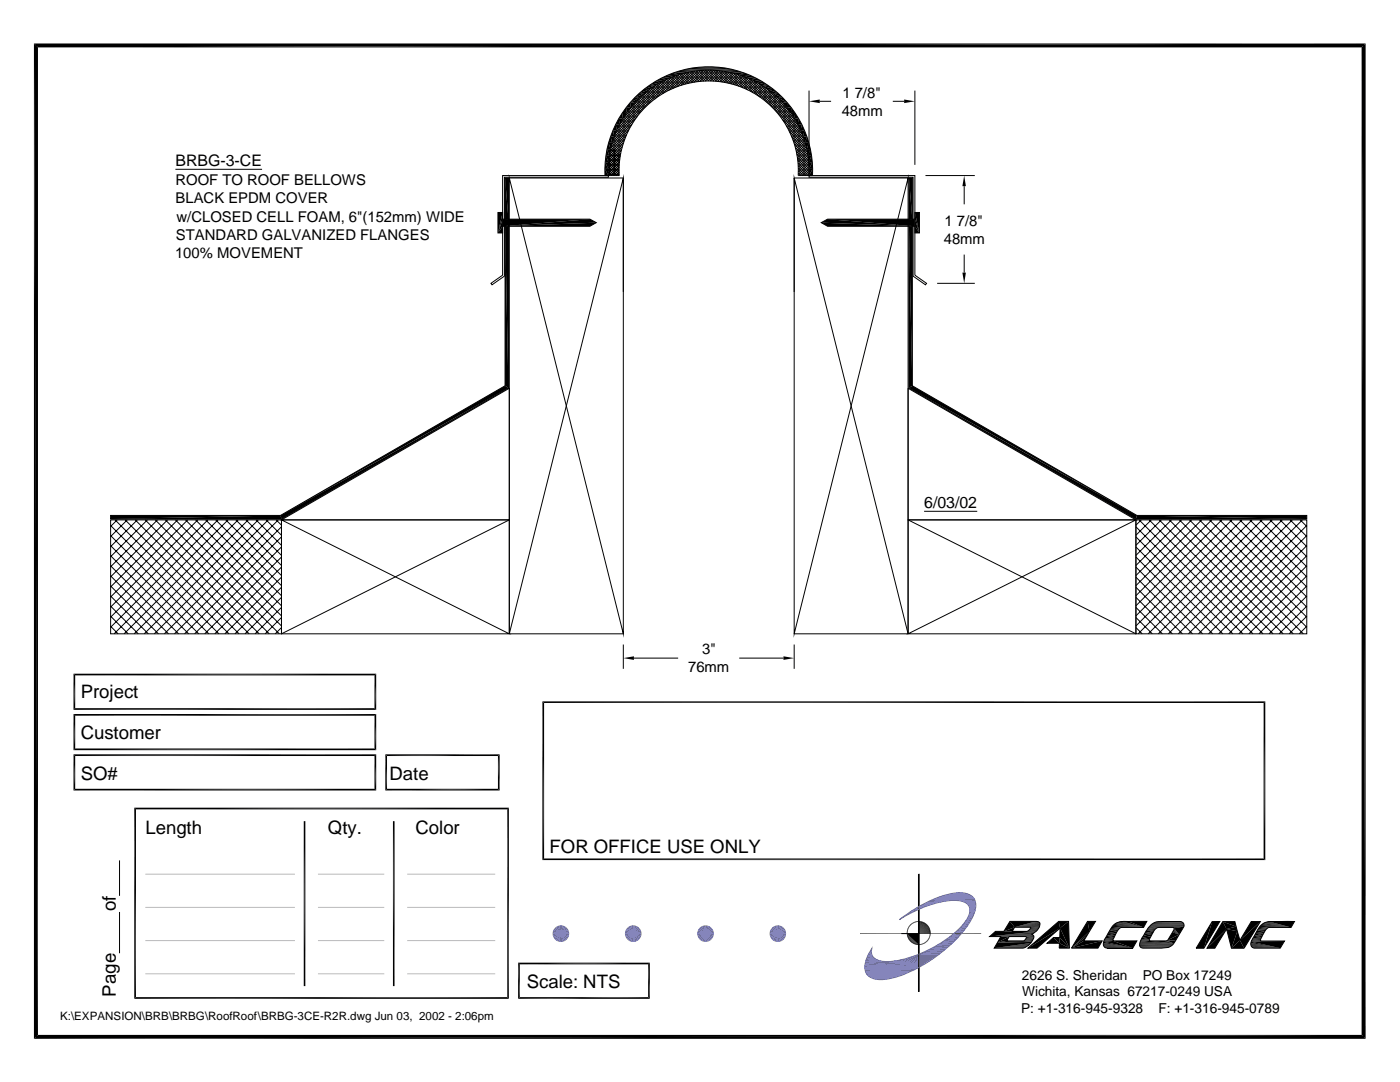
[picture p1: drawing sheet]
<svg xmlns="http://www.w3.org/2000/svg" width="279mm" height="216mm" viewBox="0 0 279 216" stroke-linecap="round" stroke-linejoin="round" font-family="sans-serif">
<defs><g id="words">
<g font-size="3.7">
<text x="16.1" y="139.3">Project</text>
<text x="16.1" y="147.4">Customer</text>
<text x="16.1" y="155.6">SO#</text>
<text x="77.7" y="155.6">Date</text>
<text x="29" y="166.3">Length</text>
<text x="65.4" y="166.3">Qty.</text>
<text x="82.9" y="166.3">Color</text>
<text x="109.7" y="170.2">FOR OFFICE USE ONLY</text>
<text x="23.1" y="181.9" transform="rotate(-90 23.1 181.9)">of</text>
<text x="105.1" y="197.2">Scale: NTS</text>
<text x="23.1" y="198.8" transform="rotate(-90 23.1 198.8)">Page</text>
</g>
<g font-size="3.2">
<text x="35" y="33.1">BRBG-3-CE</text>
<text x="184.4" y="101.3">6/03/02</text>
</g>
<g font-size="3">
<text x="168" y="23.1">48mm</text>
<text x="168.1" y="19.5">1 7/8&quot;</text>
<text x="35" y="36.9">ROOF TO ROOF BELLOWS</text>
<text x="35" y="40.6">BLACK EPDM COVER</text>
<text x="35.1" y="47.8">STANDARD GALVANIZED FLANGES</text>
<text x="35.2" y="44.2">w/CLOSED CELL FOAM, 6&quot;(152mm) WIDE</text>
<text x="188.5" y="45">1 7/8&quot;</text>
<text x="34.9" y="51.5">100% MOVEMENT</text>
<text x="188.4" y="48.6">48mm</text>
<text x="140.1" y="130.6">3&quot;</text>
<text x="137.3" y="134.1">76mm</text>
</g>
<g font-size="2.7">
<text x="203.9" y="195.5">2626 S. Sheridan</text>
<text x="228.1" y="195.5">PO Box 17249</text>
<text x="203.8" y="202.1">P: +1-316-945-9328</text>
<text x="204" y="198.8">Wichita, Kansas 67217-0249 USA</text>
<text x="231.2" y="202.1">F: +1-316-945-0789</text>
</g>
<text font-size="2.3" x="12" y="203.6">K:\EXPANSION\BRB\BRBG\RoofRoof\BRBG-3CE-R2R.dwg Jun 03, 2002 - 2:06pm</text>
</g></defs>
<g fill="none" stroke="#000" stroke-width=".2">
<path d="M126.7 19.5a20.7 20.7 0 0 1 23.1-4.5 20.7 20.7 0 0 1 12.4 20h-2.9a17.9 17.9 0 0 0-17.9-18.8 17.9 17.9 0 0 0-17.8 18.8h-2.9a20.8 20.8 0 0 1 6-15.5zM127.2 20l1.5 1.5M127.4 19.7l1.5 1.6M127.7 19.5l1.5 1.5M127.9 19.2l1.6 1.6M128.2 19l1.5 1.5M128.5 18.8l1.5 1.5M128.7 18.5l1.6 1.6M129 18.3l1.6 1.6M129.3 18.1l1.5 1.5M129.4 18l-4 4M129.6 17.9l1.5 1.5"/>
<path d="M129.9 17.7l1.5 1.5M130.2 17.5l1.5 1.5M130.5 17.3l1.5 1.5M130.8 17.1l1.6 1.5M131 17l-6.6 6.6M131.1 16.9l1.6 1.6M131.4 16.7l1.6 1.6M132.1 16.3l1.6 1.6M132.1 16.3l-8.4 8.4M132.4 16.2l1.6 1.6M132.7 16l1.6 1.6M133.1 15.8l1.6 1.7"/>
<path d="M133.1 15.8l-9.9 9.9M133.4 15.7l1.7 1.6M133.8 15.5l1.6 1.7M134 15.4l-11.2 11.2M134.1 15.4l1.7 1.7M134.5 15.2l1.7 1.7M134.8 15.1l-12.3 12.3 1.7 1.7M134.9 15.1l1.7 1.7M135.2 15l1.8 1.7M135.5 14.9l-4.9 4.9M135.6 14.2h3.8M135.6 14.1h5.2"/>
<path d="M135.6 14.9l1.8 1.7M136 14.8l1.8 1.7M136.2 14.7l-4 4M136.4 14.6l1.8 1.8M136.8 14.5l1.8 1.9M136.9 13.9h9.1M136.9 14.5l-3.6 3.6-1.6-1.6M137.2 14.5l1.9 1.8M137.5 14.4l-3.2 3.3M137.6 14.4l1.9 1.9M138 14.3l2 1.9M138.2 13.5h6.5"/>
<path d="M138.2 14.3l-3.1 3M138.5 14.2l2 2M138.7 14.2l-2.8 2.8M138.9 14.2l2 2M139.3 14.1l-2.7 2.7M139.4 14.1l2 2.1M139.5 13.4h3.9M139.8 14.1l2.1 2.1M139.9 14.1l-2.6 2.5M140.3 14l2.2 2.2M140.4 14l-2.5 2.5M140.8 14l2.2 2.2"/>
<path d="M140.9 14l-2.3 2.4M141.3 14l2.3 2.3M141.5 14l-2.4 2.3M141.8 14l2.3 2.4 1.9-1.9M141.9 14l-2.2 2.2M142.1 14.1h5.2M142.3 14l2.5 2.5M142.4 14l-2.1 2.2M142.8 14.1l2.6 2.5 1.8-1.8 4.5 4.6M142.9 14.1l-2.1 2.1M143.4 14.1l-2.1 2.1M143.4 14.1l2.6 2.7"/>
<path d="M143.4 14.2h3.9M143.8 14.1l-2 2.1M144 14.2l2.8 2.8M144.3 14.2l-2 2M144.5 14.2l3 3M144.7 14.3l-2 1.9M145.1 14.3l-1.9 1.9M145.1 14.4l3.2 3.1M145.5 14.4l-1.8 1.9M145.8 14.5l3.4 3.4M146.4 14.6l-1.9 1.8M146.4 14.6l3.9 3.9"/>
<path d="M146.7 14.7l-1.7 1.8M147 17l1.7-1.7 11.4 11.5M147.5 14.9l-1.7 1.8M147.9 15l12.5 12.7-1.7 1.7M147.9 15.1l-1.7 1.7M148.3 15.2l-1.7 1.7M149 15.5l-1.7 1.6M149.4 15.6l-1.7 1.7M149.5 15.7l10.3 10.3M149.7 15.8l-1.6 1.6M150.1 15.9l-1.7 1.7M150.4 16.1l-1.6 1.6"/>
<path d="M150.5 16.2l8.8 8.8M150.7 16.3l-1.6 1.6M151 16.4l-1.5 1.7M151.4 16.6l-1.6 1.6M151.6 16.7l7.1 7.2M151.7 16.8l-1.6 1.6M152 17l-1.6 1.6M152.3 17.2l-1.6 1.6M152.6 17.4l-1.6 1.6M152.9 17.6l-1.5 1.6M153 17.6l4.8 4.9M153.2 17.8l-1.5 1.6"/>
<path d="M153.5 18l-1.5 1.6M153.8 18.2l-1.6 1.6M154.1 18.5l-1.6 1.5M154.3 18.7l-1.5 1.5M154.6 18.9l-1.5 1.5M154.9 19.2l-1.5 1.5M155.1 19.4l-1.5 1.5M155.4 19.6l-1.5 1.6M155.6 19.9l-1.5 1.5M161.5 18.1v14.8M182.6 18.1v14.8M35 33.8h17.3"/>
<path d="M100.3 35h21.1v.4h-20.7v19.7l-2.5 1.7-.2-.3 2.3-1.6zM101.6 35.5h22.8v91l-22.8-91v91M121.4 34.8l.2 .2M121.4 34.3l.7 .7M121.4 33.8l1.2 1.2M121.4 33.3l1.7 1.7M121.4 35a20 20 0 0 1 20-21 20 20 0 0 1 20.1 21M121.4 32.8l2.2 2.2M121.5 32.4l2 2.1M121.5 31.9l2 2-1.1 1.1M121.6 31.5l1.9 1.9M121.6 31l2 2"/>
<path d="M121.7 30.6l1.9 1.9M121.9 29.7l1.8 1.9M121.9 29.3l1.9 1.9M122 28.9l1.8 1.8M122.2 28.5l1.7 1.8M122.4 27.8l1.7 1.7M122.7 27l1.7 1.7M122.8 26.7l1.7 1.6M122.9 26.3l1.7 1.7M123.1 26l1.6 1.6M123.3 25.6l1.6 1.6M123.4 25.3l1.6 1.6-3.2 3.3 1.9 1.8"/>
<path d="M123.5 33.4l-1.6 1.6M123.5 34.4l-.6 .6M123.6 34.9l-.2 .1M123.6 24.9l1.6 1.6M123.6 32.9l-2.2 2.1M123.6 32.3l-2.2 2.3M123.7 31.8l-2.3 2.3M123.8 24.6l1.5 1.6M123.8 31.2l-2.4 2.3M123.9 30.6l-2.5 2.4M123.9 24.3l1.6 1.6M124.1 24l1.6 1.5"/>
<path d="M124.2 29.2l-2.7 2.7M124.3 23.6l1.6 1.6M124.4 28.5l-2.8 2.9M124.5 23.3l1.6 1.6M124.7 27.7l-3.1 3.1M124.7 23l1.6 1.6M124.9 22.7l1.5 1.6M125.1 22.4l1.5 1.6M125.3 22.1l1.6 1.6M125.5 26l-3.6 3.5M125.5 21.8l1.6 1.6M125.8 21.6l1.5 1.5"/>
<path d="M126 21.3l1.5 1.5M126.1 24.8l-4 4.1M126.2 21l1.5 1.5M126.4 20.7l1.6 1.6M126.7 20.5l1.5 1.5M126.9 20.2l1.5 1.6M127.2 23.3l-4.9 4.9 1.7 1.7-2.5 2.6M155.9 20.2l-1.5 1.5M156.1 23.8l4.6 4.6M156.1 20.4l-1.5 1.5M156.4 20.7l-1.5 1.5M156.6 20.9l-1.5 1.6"/>
<path d="M156.8 21.2l-1.5 1.6M157.1 21.5l-1.6 1.5M157.3 21.8l-1.6 1.5M157.5 22.1l-1.5 1.5M157.5 26.2l3.5 3.5M157.7 22.4l-1.5 1.5M157.9 22.6l-1.5 1.6M158.1 22.9l-1.5 1.6M158.3 28l2.9 2.9M158.3 23.2l-1.5 1.6M158.5 23.6l-1.5 1.5 3.9 4M158.5 28.7l2.8 2.8"/>
<path d="M158.7 23.9l-1.6 1.5M158.7 29.4l2.7 2.7M158.9 24.2l-1.6 1.6M158.9 30.1l2.5 2.6-2.1 2.1M159 30.7l2.5 2.5-1.9 1.8M159.1 24.5l-1.6 1.6M159.1 31.3l2.4 2.4-1.4 1.3M159.3 24.8l-1.7 1.6M159.3 32.5l2.2 2.2M159.3 33l2 2M159.3 34.6l.5 .4M159.3 33.5l1.5 1.5"/>
<path d="M159.3 34.1l1 .9M159.4 25.2l-1.6 1.6M159.6 25.5l-1.7 1.6 3.2 3.3M159.7 25.8l-1.6 1.7M159.9 26.2l-1.7 1.7M160 26.6l-1.6 1.6M160.2 26.9l-1.7 1.7M160.3 27.3l-1.7 1.7M160.6 28l-1.8 1.8M160.7 28.4l-1.8 1.8M160.8 28.8l-1.8 1.8M160.9 29.2l-1.8 1.8"/>
<path d="M161 29.6l-1.8 1.9M161.1 30l-1.9 1.9 2.3 2.3M161.2 30.5l-1.9 1.9M161.2 30.9l-1.9 1.9M161.3 31.3l-2 2M161.4 31.8l-2.1 2M161.4 32.2l-2.1 2.1M161.5 35h21.1v19.9l2.3 1.6-.2 .3-2.5-1.7v-19.7h-20.7zM161.5 34.1l-.9 .9M161.5 34.7l-.4 .3M163.6 20.2h2.3M178.2 20.2h2.2"/>
<path d="M181.2 35.5h-22.7v91l22.7-91v91M181.4 35.5h.7v41.5l44.8 25.8h33.9v.8h-34.1l-45.3-26.2zM184.7 35h9.8M192.4 37.1v3.7M99.4 42.4h.9v1.3h17.4l1.3 .7-1.3 .7h-17.4v1.4h-.9zM124.4 58.3v-22.8l-22.8 91M158.5 58.3v-22.8l22.7 91M163.9 44.4l1.3-.7h17.4v-1.3h.9v4.1h-.9v-1.4h-17.4zM187 56.5h7.5M192.4 50.8v3.6M181.2 77.5l45.5 26.2h-45.5zM22.1 103.7h34.1v22.8h-34.1z"/>
<path d="M22.1 102.8h33.9l44.8-25.8v-41.5h.7v41.9l-45.3 26.2h-34.1zM22.1 104.9l21.6 21.6M22.1 106.9l19.6 19.6M22.1 108.9l17.6 17.6M22.1 110.9l15.6 15.6M22.1 112.9l13.5 13.6M22.1 114.9l11.5 11.6M22.1 116.9l9.5 9.6M22.1 118.9l7.5 7.6M23 103.7l22.7 22.8M23.4 103.7l-1.3 1.4M25 103.7l22.7 22.8"/>
<path d="M25.4 103.7l-3.3 3.4M27 103.7l22.7 22.8M27.4 103.7l-5.3 5.4M29 103.7l22.7 22.8M29.4 103.7l-7.3 7.4M31 103.7l22.7 22.8M31.4 103.7l-9.3 9.4M33 103.7l22.8 22.8M33.4 103.7l-11.3 11.4M35 103.7l21.2 21.2M35.5 103.7l-13.4 13.4M37 103.7l19.2 19.2"/>
<path d="M37.5 103.7l-15.4 15.4M39 103.7l17.2 17.2M39.5 103.7l-17.4 17.4M41 103.7l15.2 15.2M41.5 103.7l-19.4 19.4M43.1 103.7l13.1 13.2M43.5 103.7l-21.4 21.5M45.1 103.7l11.1 11.2M45.5 103.7l-22.7 22.8M47.1 103.7l9.1 9.1M47.5 103.7l-22.7 22.8M49.1 103.7l7.1 7.1"/>
<path d="M49.5 103.7l-22.7 22.8M51.1 103.7l5.1 5.1M51.5 103.7l-22.7 22.8M53.1 103.7l3.1 3.1M53.5 103.7l-22.7 22.8M55.1 103.7l1.1 1.1M55.5 103.7l-22.7 22.8M56.2 103.7l45.4 22.8h-45.4v-22.8h45.4v22.8M56.2 103.7l45.4-26.2v26.2zM56.2 105.1l-21.4 21.4M56.2 107.1l-19.4 19.4M56.2 109.1l-17.4 17.4"/>
<path d="M56.2 111.1l-15.3 15.4M56.2 113.2l-13.3 13.3M56.2 115.2l-11.3 11.3M56.2 117.2l-9.3 9.3M56.2 119.2l-7.3 7.3M101.6 103.7l-45.4 22.8M181.2 103.7l45.5 22.8M226.7 103.7h34.1v22.8h-34.1zM226.7 103.7l-45.5 22.8h45.5v-22.8h-45.5v22.8M226.7 105.1l21.4 21.4M226.7 107.1l19.3 19.4M226.7 109.1l17.3 17.4"/>
<path d="M226.7 111.1l15.3 15.4M226.7 113.2l13.3 13.3M226.7 115.2l11.3 11.3M226.7 117.2l9.3 9.3M226.7 119.2l7.3 7.3M227.3 103.7l22.8 22.8M227.8 103.7l-1.1 1.1M229.3 103.7l22.8 22.8M229.8 103.7l-3.1 3.1M231.4 103.7l22.7 22.8M231.8 103.7l-5.1 5.1M233.4 103.7l22.7 22.8"/>
<path d="M233.8 103.7l-7.1 7.1M235.4 103.7l22.7 22.8M235.8 103.7l-9.1 9.1M237.4 103.7l22.7 22.8M237.8 103.7l-11.1 11.2M239.4 103.7l21.4 21.5M239.8 103.7l-13.1 13.2M241.4 103.7l19.4 19.4M241.8 103.7l-15.1 15.2M243.4 103.7l17.4 17.4M243.8 103.7l-17.1 17.2M245.4 103.7l15.4 15.4"/>
<path d="M245.9 103.7l-19.2 19.2M247.4 103.7l13.4 13.4M247.9 103.7l-21.2 21.2M249.4 103.7l11.4 11.4M249.9 103.7l-22.8 22.8M251.4 103.7l9.4 9.4M251.9 103.7l-22.7 22.8M253.4 103.7l7.4 7.4M253.9 103.7l-22.7 22.8M255.5 103.7l5.3 5.4M255.9 103.7l-22.7 22.8M257.5 103.7l3.3 3.4"/>
<path d="M257.9 103.7l-22.7 22.8M259.5 103.7l1.3 1.4M259.9 103.7l-22.7 22.8M260.8 104.9l-21.6 21.6M260.8 106.9l-19.6 19.6M260.8 108.9l-17.6 17.6M260.8 110.9l-15.6 15.6M260.8 112.9l-13.6 13.6M260.8 114.9l-11.6 11.6M260.8 116.9l-9.6 9.6M260.8 118.9l-7.5 7.6M22.1 120.9l5.5 5.6"/>
<path d="M22.1 123l3.5 3.5M22.1 125l1.5 1.5M56.2 121.2l-5.3 5.3M56.2 123.2l-3.3 3.3M56.2 125.2l-1.3 1.3M101.6 126.5h22.8M124.4 128.6v4.9M126.5 131.3h8.8M147.5 131.3h8.9M158.5 126.5h22.7M158.5 128.6v4.9M226.7 121.2l5.3 5.3"/>
<path d="M226.7 123.2l3.3 3.3M226.7 125.2l1.3 1.3M260.8 120.9l-5.5 5.6M260.8 123l-3.5 3.5M260.8 125l-1.5 1.5M183.3 174.5h.1v23.3h-.1zM183.4 174.5v6.4M183.4 181.4v7.1M183.4 190.4v7.4M197.5 186.9l1.2-1.1h1.6l1.2-1.9h5.2a.7 .7 0 0 1 .8 .3 .7 .7 0 0 1-.1 .8l-.4 .7-1.1 .7 .1 .1a.71 .71 0 0 1 0 1.2l-.8 1-1 .5h-5.8l1.3-2.3zM197.5 186.8h8.8M198.4 189.2h5.9"/>
<path d="M198.4 189.1h6.2M198.7 185.9h8.1M201.4 186.9h3.4a.79 .79 0 0 1-.6 .8h-3.3zM202.5 184.9h5M204.6 189.1l-6.2 .1M220.5 189.1h5.6M220.6 189.1h5.5M220.9 189.2h5.2M221.8 185.1h2.1M221.9 185h6.3M222.2 187.7h4.7M225.3 183.9h3.6"/>
<path d="M227.4 188.8h6.4M227.4 188.7h6.6M227.4 188.5h6.7M227.5 188.2h6.8M227.5 188.9h6.1M227.6 189h5.7M227.7 189.1h5.4M227.9 189.1h4.5M228 189.2h4M229.2 185.1h2.1M229.2 185h7.1M229.4 184.8h6.9"/>
<path d="M229.6 184.7h6.7M229.6 184.6h6.7M229.8 184.5h6.5M229.8 184.4h6.5M229.9 184.4h6.4M230 184.4h6.3M230 184.3h6.2M230.2 184.2h6M230.2 184.1h5.9M230.4 184h5.7M230.6 184h5.3M230.7 183.9h5.2"/>
<path d="M231 183.9h4.8M233.4 189h-5.8M233.5 188.9h-6M244 183.9h2.4l1.1 3.7 2.2-3.7h1.8l-3.2 5.3h-2.5l-1-3.8-2.4 3.8h-1.5zM249.7 187.8h6.6M249.9 189.1h5.6M250.2 189.2h5.3M251.2 185.1h2.1M251.4 185h6.3M251.7 184.6a2.82 2.82 0 0 1 2-.7h4.6l-.6 1.2h-4.5a4.1 4.1 0 0 0-1.6 2.6l4.7 .1-.8 1.4h-5a.9 .9 0 0 1-.8-.5 .9 .9 0 0 1 .1-1l1.3-2.3zM253.3 183.9h5M253.5 183.9h4.8"/>
</g>
<g fill="#000">
<path d="M6.8 8.7h265.7l-264.9 .8zM7.6 9.5l264.9-.8-.8 .8zM126.7 19.5h.9l-1.8 1zM125.8 20.5l1.8-1-.9 1zM126.7 19.5l.9-.9h1zM126.7 19.5l1.9-.9-1 .9zM127.6 18.6l1-.9 1.1 .1zM127.6 18.6l2.1-.8-1.1 .8zM128.6 17.7l1.1-.7 1 .1zM128.6 17.7l2.1-.6-1 .7zM129.7 17l1.1-.7 1.1 .1zM129.7 17l2.2-.6-1.2 .7z"/>
<path d="M130.8 16.3l1.1-.7 1.2 .2zM130.8 16.3l2.3-.5-1.2 .6zM131.9 15.6l1.2-.6 1.2 .3zM131.9 15.6l2.4-.3-1.2 .5zM133.1 15l1.2-.4 1.3 .3zM147.3 14.9l1.2-.3 1.3 .4zM148.6 15.3l2.3 .3-1.1 .2zM148.6 15.3l1.2-.3 1.1 .6zM149.8 15.8l2.3 .5-1.1 .1zM149.8 15.8l1.1-.2 1.2 .7zM151 16.4l2.2 .6-1.1 .1zM151 16.4l1.1-.1 1.1 .7z"/>
<path d="M152.1 17.1l2.1 .6-1 .1zM152.1 17.1l1.1-.1 1 .7zM153.2 17.8l2.1 .8h-1zM153.2 17.8l1-.1 1.1 .9zM154.3 18.6l1.9 .9h-.9zM155.3 19.5l1.8 1h-.9zM154.3 18.6h1l.9 .9zM155.3 19.5h.9l.9 1zM161.5 20.2l2.1-.3v.7zM180.4 19.9l2.2 .3-2.2 .4zM271.7 9.5l.8 197.8-.8-.8zM271.7 9.5l.8-.8v198.6z"/>
<path d="M100.8 35.5l.7 8.2h-.7zM100.8 35.5h.7v8.2zM120.7 33.7l.7 1.3h-.7zM120.8 32.4l.6 1.3h-.7zM120.9 31.1l.6 1.3h-.7zM121.1 29.8l.5 1.3h-.7zM120.7 33.7h.7v1.3zM120.8 32.4h.7l-.1 1.3zM121.5 28.5l.4 1.3h-.8zM120.9 31.1h.7l-.1 1.3zM121.1 29.8h.8l-.3 1.3zM121.9 27.3l.3 1.2h-.7z"/>
<path d="M121.5 28.5h.7l-.3 1.3zM122.3 26l.3 1.2-.7 .1zM121.9 27.3l.7-.1-.4 1.3zM122.9 24.8l.2 1.2h-.8zM122.3 26h.8l-.5 1.2zM123.5 23.7l.2 1.1h-.8zM122.9 24.8h.8l-.6 1.2zM124.2 22.6l.1 1-.8 .1zM123.5 23.7l.8-.1-.6 1.2zM124.9 21.5l.1 1-.8 .1zM124.2 22.6l.8-.1-.7 1.1zM125.8 20.5v1h-.9z"/>
<path d="M124.9 21.5h.9l-.8 1zM125.8 20.5h.9l-.9 1zM156.2 20.5h.9v1zM157.1 21.5h.8l-.1 1zM157.1 20.5l.8 1h-.8zM157.8 22.5l.9 .1-.1 1zM157.9 21.5l.8 1.1-.9-.1zM158.6 23.6l.8 .1-.2 1.1zM158.7 22.6l.7 1.1-.8-.1zM159.2 24.8h.8l-.2 1.2zM159.4 23.7l.6 1.1h-.8zM159.8 26h.7l-.2 1.2z"/>
<path d="M160 24.8l.5 1.2h-.7zM160.3 27.2l.7 .1-.3 1.2zM160.5 26l.5 1.3-.7-.1zM160.7 28.5h.7l-.4 1.3zM161 29.8h.7l-.4 1.3zM161 27.3l.4 1.2h-.7zM161.3 31.1h.7l-.6 1.3zM161.4 32.4h.7l-.6 1.3zM161.4 28.5l.3 1.3h-.7zM161.5 33.7h.7l-.7 1.3zM161.7 29.8l.3 1.3h-.7zM162 31.1l.1 1.3h-.7z"/>
<path d="M162.1 32.4l.1 1.3h-.7zM162.2 33.7v1.3h-.7zM181.4 35.5l.7 8.2h-.7zM181.4 35.5h.7v8.2zM192.4 35l.4 2.1h-.7zM99.4 42.4h.9l-.9 4.1zM100.3 45.1v1.4h-.9zM100.3 43.7h17.4l-17.4 1.4zM100.3 43.7v1.4l-.9 1.4zM100.3 42.4v1.3l-.9 2.8zM100.8 45.1l.7 32.3-.7-.4zM100.8 45.1h.7v32.3z"/>
<path d="M100.3 45.1l17.4-1.4 1.3 .7zM100.3 45.1l18.7-.7-1.3 .7zM163.9 44.4l18.7 .7h-17.4zM163.9 44.4l1.3-.7 17.4 1.4zM181.4 45.1l.7 31.9-.7 .4zM181.4 45.1h.7v31.9zM182.6 45.1l.9 1.4h-.9zM165.2 43.7h17.4v1.4zM182.6 43.7l.9 2.8-.9-1.4zM182.6 42.4l.9 4.1-.9-2.8zM182.6 42.4h.9v4.1zM192.1 54.4h.7l-.4 2.1z"/>
<path d="M56 102.8l44.8-25.8 .7 .4zM56 102.8l45.5-25.4-45.3 26.2zM181.4 77.4l45.5 25.4-.2 .8zM181.4 77.4l.7-.4 44.8 25.8zM22.1 102.8h33.9l-33.9 .8zM22.1 103.6l33.9-.8 .2 .8zM226.9 102.8l33.9 .8h-34.1zM226.9 102.8h33.9v.8zM124.4 131.3l2.1-.3v.7zM156.4 131l2.1 .3-2.1 .4zM183.3 188.4l.1 .1zM183.3 188.5l.1 1.9h-.1z"/>
<path d="M183.3 186.3h.1zM183.3 180.9l.1 .5-.1 .1zM183.3 183.9h.1zM183.3 188.5h.1zM183.3 188.5h.1v1.9zM183.3 180.9h.1v.5zM197.5 186.9l1.2-1.1 8.1 .1zM199.1 188.1l6.6 .1-7.3 1zM199.7 186.9h1.7l-2.3 1.2zM199.1 188.1l2.3-1.2-.5 .8zM201.5 183.9h5.2l-4.2 1.1zM201.5 183.9l1 1.1-2.2 .8z"/>
<path d="M200.3 185.8l2.2-.8-.5 .8zM202.5 185l4.3-1.1zM204.3 187.7l1.6 .2zM204.3 187.7h1.7zM204.6 187.5l1.5 .1h-1.7zM204.7 187.3l1.5 .1-1.6 .1zM204.8 186.9l1.5 .1h-1.4zM204.8 187.2l1.5 .1h-1.6zM204.9 187h1.4l-1.5 .2zM198.4 189.2l6.7-.5zM205 185.8l1.8 .1zM198.4 189.2l6.8-.5z"/>
<path d="M205.1 185.8l.2-.1 1.5 .2zM198.4 189.2l6.9-.6zM198.4 189.2l7.1-.8-.2 .2zM205.5 185.5h1.6l-1.8 .2zM198.4 189.2l7.2-.9-.1 .1zM205.6 185.3l1.6 .1-1.7 .1zM205.7 185.2l1.6 .1h-1.7zM205.7 185h1.7l-1.7 .2zM198.4 189.2l7.3-1zM197.5 186.9l8.5-.4zM204.3 187.7h1.7l-.1 .2zM204.4 187.6h1.7l-.1 .1z"/>
<path d="M204.6 187.5l1.6-.1-.1 .2zM197.5 186.9l8.7-.7-.3 .2zM204.7 187.3h1.6l-.1 .1zM204.8 187.2l1.5-.1v.2zM204.8 187.2l1.5-.2v.1zM204.8 186.9l1.5-.1v.2zM197.5 186.9l9-.8-.3 .1zM197.5 186.9l9.1-1zM197.5 186.9l9.3-1zM204.9 185.8l1.9 .1zM202.5 185l4.5-1.1zM205.3 185.7h1.7l-.2 .2z"/>
<path d="M202.5 185l4.6-1.1zM205.3 185.7l1.8-.2-.1 .2zM202.5 185l4.7-1.1zM205.5 185.5l1.7-.1-.1 .1zM202.5 185l4.8-1zM205.6 185.3h1.7l-.1 .1zM202.5 185l4.8-1h.1zM205.7 185.2l1.6-.1v.2zM205.7 185.2l1.7-.2zM202.5 185l5-.9zM205.5 185l2-.1zM205.6 185l1.9-.1z"/>
<path d="M205.7 185l1.8-.1-.1 .1zM202.5 185l5-.9 .1 .1zM202.5 185l5-.4v.1zM202.5 185l5.1-.6-.1 .2zM202.5 185l5.1-.8v.2zM209 188.2l1.2-1.1 1.2 1.1zM211.3 183.9h2l-1.7 1.3zM205.1 189.2l6.2-5.3 .3 1.3zM211.4 188.2l2 1h-2zM210.2 187.1h1.3l-.1 1.1zM211.5 187.1l1.9 2.1-2-1zM205.1 189.2l6.5-4-4.6 4z"/>
<path d="M211.6 185.2l1.8 4-1.9-2.1zM211.6 185.2l1.7-1.3 .1 5.3zM213.8 189.2l2.5-1.5h3.7zM213.8 189.2l3.1-2.4-.6 .9zM217 183.9l.4 1.9-3.6 3.4zM213.8 189.2l3.6-3.4-.5 1zM217 183.9h1.6l-1.2 1.9zM213.8 189.2l6.2-1.5-.9 1.5zM220.2 188.5l5.9 .7-5.9-.5zM220.2 188.4l5.9 .8-5.9-.7zM220.2 188.3l5.9 .9-5.9-.8zM220.2 188.7l5.9 .5-5.8-.4z"/>
<path d="M220.2 188.2l5.9 1-5.9-.9zM220.3 187.9l5.8 1.3-5.9-1zM220.3 187.7h1.9l-1.9 .2zM220.4 187.5h1.7l-1.8 .2zM220.6 187.2l1.6 .1-1.8 .2zM220.6 189.1l.3 .1zM220.9 186.7l1.5 .3-1.8 .2zM221.2 186.2h1.5l-1.8 .5zM221.5 185.7l1.4 .2-1.7 .3zM221.6 185.4h1.7l-1.8 .3zM221.8 185.2l1.6 .1-1.8 .1zM220.3 187.7l1.8-.1 .1 .1z"/>
<path d="M220.3 187.7l1.8-.2v.1zM220.3 187.9l1.9-.2 3.9 1.5zM220.4 187.5l1.8-.2-.1 .2zM222.1 184.7l.2-.1 5.9 .5zM220.6 187.2l1.8-.2-.2 .3zM222.3 184.6l.2-.2 5.7 .7zM220.9 186.7l1.6-.1-.1 .4zM222.5 184.4l.2-.2 5.5 .9zM220.9 186.7l1.8-.5-.2 .4zM222.7 184.2l5.5 .9zM221.2 186.2l1.7-.3-.2 .3zM222.8 184.2l5.4 .9z"/>
<path d="M221.5 185.7l1.6-.1-.2 .3zM222.9 184.1l.3-.1 5 1.1zM221.5 185.7l1.8-.3-.2 .2zM221.6 185.4l1.8-.1-.1 .1zM223.2 184l.3-.1 4.7 1.2zM221.8 185.2h1.7l-.1 .1zM221.8 185.2l1.9-.1zM223.5 183.9l4.7 1.2zM223.7 183.9h.3zM223.7 183.9h.3l4.2 1.2zM224 183.9h1.3zM224 183.9h1.3l2.9 1.2z"/>
<path d="M222.2 187.7h4.7l-.8 1.5zM227.6 187.7h2l-2 .2zM227.7 187.5h1.6l-1.7 .2zM227.9 187.1l1.5 .3-1.7 .1zM228.2 186.7l1.5 .1-1.8 .3zM228.5 186.2l1.5 .2-1.8 .3zM228.7 185.7h1.6l-1.8 .5zM225.3 183.9h3.6l-.7 1.2zM228.9 185.5l1.5 .1-1.7 .1zM229.1 185.3l1.5 .1-1.7 .1zM229.2 185.1h1.9zM229.2 185.1h1.8l-1.9 .2z"/>
<path d="M227.6 187.7l1.8-.1zM227.6 187.7h1.8zM227.7 187.5l1.7-.1zM227.6 187.7h2zM229.4 187.7h.2zM227.6 187.9l2-.2 4.7 .6zM227.9 187.1l1.8-.3-.3 .6zM228.2 186.7l1.8-.3-.3 .4zM228.5 186.2l1.7-.3-.2 .5zM228.5 186.2l1.8-.5-.1 .2zM228.7 185.7l1.7-.1-.1 .1zM228.9 185.5l1.7-.1-.2 .2z"/>
<path d="M229.1 185.3h1.6l-.1 .1zM229.1 185.3l1.8-.1zM229.1 185.3l1.9-.2zM231.8 189.2h.2zM232.7 187.7l1.6 .6zM232.9 187.7l.2-.1 1.5 .1zM234 186l1.3 .5-2.2 1.1zM234.1 185.8l1.2 .7-1.3-.5zM234.1 185.1l.2 .1zM234.2 185.7l1.1 .8-1.2-.7zM232.5 187.7l1.8 .6zM232.4 187.7l1.9 .6z"/>
<path d="M229.8 187.7h2.6l1.9 .6zM229.6 187.7l4.7 .6zM234.3 185.5l1 1-1.1-.8zM234.3 185.5l1 1zM234.3 185.4l1 1.1zM234.3 185.2l1 1.3-1-1.1zM232.9 187.7h1.7l-.3 .6zM233.1 187.6l2.2-1.1-.7 1.2zM235.5 183.9h.3zM234 183.9h1.8zM234.3 185.2l2-.3-1 1.6zM241.9 183.9l-1.6 5.3h-1.6z"/>
<path d="M241.9 183.9h1.5l-3.1 5.3zM244 183.9l2.7 1-1.9 .5zM244 183.9l.8 1.5-3.9 3.8zM240.9 189.2l3.9-3.8-2.4 3.8zM244.8 185.4l2.1 .4-1.1 3.4zM244.8 185.4l1.9-.5 .2 .9zM244 183.9h2.4l.3 1zM246.9 185.8l.6 1.8-1.7 1.6zM245.8 189.2l1.7-1.6 .8 1.6zM249.6 188.4l5.9 .8-5.9-.7zM249.6 188.3l5.9 .9-5.9-.8zM249.6 188.5l5.9 .7-5.8-.5z"/>
<path d="M249.6 188.2l5.9 1-5.9-.9zM249.7 188.7l5.8 .5-5.8-.4zM249.7 187.9l5.8 1.3-5.9-1zM249.7 183.9h1.8l-4 3.7zM249.8 187.7h1.7l-1.8 .2zM249.9 187.5h1.6l-1.7 .2zM250 187.2l1.6 .1-1.7 .2zM250.2 189.2h.5zM250.2 189.2h.3zM250.3 186.7l1.5 .3-1.8 .2zM250.6 186.2l1.6 .1-1.9 .4zM250.9 185.7l1.5 .2-1.8 .3z"/>
<path d="M251.1 185.4l1.5 .2-1.7 .1zM251.2 185.2h1.7l-1.8 .2zM247.5 187.6l4-3.7-3.2 5.3zM249.8 187.7l1.7-.1v.1zM249.8 187.7l1.7-.2zM249.9 187.5l1.7-.2-.1 .2zM251.7 184.6l6 .5-6.2-.4zM250 187.2l1.8-.2-.2 .3zM251.7 184.6l.2-.2 5.8 .7zM250.3 186.7l1.7-.1-.2 .4zM251.9 184.4l.2-.2 5.6 .9zM250.3 186.7l1.9-.4-.2 .3z"/>
<path d="M252.1 184.2l5.6 .9zM250.6 186.2l1.8-.3-.2 .4zM252.3 184.2l.1-.1 5.3 1zM250.9 185.7l1.7-.1-.2 .3zM252.4 184.1l.3-.1 5 1.1zM251.1 185.4h1.6l-.1 .2zM251.1 185.4l1.7-.1-.1 .1zM251.1 185.4l1.8-.2zM252.7 184l.3-.1 4.7 1.2zM251.2 185.2h1.8zM251.2 185.2l1.9-.1zM253 183.9h.3z"/>
<path d="M251.2 185.2l2-.1zM253 183.9h.3l4.4 1.2zM249.7 187.9l6.6-.1-.8 1.4zM253.3 183.9h5l-.6 1.2zM6.8 8.7l.8 197.8-.8 .8zM6.8 8.7l.8 .8v197zM6.8 207.3l.8-.8h264.1zM6.8 207.3l264.9-.8 .8 .8z"/>
</g>
<path d="M133.1 15.1h2.5M147.3 15.1h2.5M197.5 186.7h8.6" fill="none" stroke="#000" stroke-width=".42"/>
<path d="M134.3 14.7h2.5M135.6 14h5.2M142.1 14h5.2M146 14.7h2.5M197.5 186.7h8.7M249.7 189h5.8" fill="none" stroke="#000" stroke-width=".34"/>
<path d="M134.3 14.4h3.8M144.7 14.4h3.8M199.1 188h6.8" fill="none" stroke="#000" stroke-width=".3"/>
<path d="M134.3 14.4h3.8M144.7 14.4h3.8M198.4 189h6.6" fill="none" stroke="#000" stroke-width=".4"/>
<path d="M136.9 13.7h9.1M197.5 186.8h8.8" fill="none" stroke="#000" stroke-width=".25"/>
<path d="M220.4 189.1h5.7M221.8 185.1h2.1M227.4 188.6h6.6M227.4 188.4h6.9M249.9 189.1h5.6M251.2 185.1h2.1" fill="none" stroke="#000" stroke-width=".23"/>
<path d="M198.4 189.1h6.4" fill="none" stroke="#000" stroke-width=".28"/>
<path d="M220.3 189h5.8M234.1 185h2.2" fill="none" stroke="#000" stroke-width=".36"/>
<path d="M227.5 188.1h6.8" fill="none" stroke="#000" stroke-width=".38"/>
<path d="M199.1 187.9h6.8M202.5 184.9h5M221.9 184.9h6.3M251.4 184.9h6.3" fill="none" stroke="#000" stroke-width=".32"/>
<path d="M249.7 187.8h2.1" fill="none" stroke="#000" stroke-width=".21"/>
<g fill="#5c5cb8">
<path d="M175.1 195.4l.7 .1z"/>
<path d="M175.1 195.4h1.5z"/>
<path d="M175.8 195.5l.8-.1z"/>
<path d="M174.8 195.4h1.8z"/>
</g>
<g fill="none" stroke="#5c5cb8" stroke-width=".2">
<path d="M172.6 193.5h9.8M172.9 194.3h7.9M173 194.4h7.3M173 194.5h7.3M173.1 194.6h6.7M173.1 194.6h7.2M173.2 194.8h6.6M173.4 194.9h5.4M173.4 194.9h5.9M173.7 195h5.1M173.9 195.2h4.4M174.2 195.3h3.2"/>
<path d="M174.2 195.3h3.7M174.5 195.4h2.5M174.5 195.3h2.9"/>
</g>
<path d="M172.6 193.2h10.7M172.7 193.7h9.7M172.7 193.9h9.1M172.8 194.1h8.5M173 194.4h7.8" fill="none" stroke="#5c5cb8" stroke-width=".23"/>
<path d="M172.6 193.2h10.7M172.9 194.1h8.4" fill="none" stroke="#5c5cb8" stroke-width=".21"/>
<path d="M172.8 193.9h9" fill="none" stroke="#5c5cb8" stroke-width=".25"/>
<path d="M172.6 193.4h9.8" fill="none" stroke="#5c5cb8" stroke-width=".28"/>
<path d="M172.6 192.9h10.7M172.6 193.4h10.3" fill="none" stroke="#5c5cb8" stroke-width=".3"/>
<path d="M183.4 193l.6-.3z" fill="#5c5cb8"/>
<path d="M172.6 192.8h10.7" fill="none" stroke="#5c5cb8" stroke-width=".44"/>
<g fill="#5c5cb8">
<path d="M172.6 192.5l10.7 .6-10.7-.5z"/>
<path d="M172.7 192.2l10.6 .9-10.7-.6z"/>
<path d="M184 192.7l1.2-.7z"/>
<path d="M183.4 193l1.8-1z"/>
<path d="M172.8 191.9l10.5 1.2-10.6-.9z"/>
<path d="M172.8 191.9h4.2l6.3 1.2z"/>
</g>
<path d="M172.8 191.9h4.2" fill="none" stroke="#5c5cb8" stroke-width=".2"/>
<g fill="#5c5cb8">
<path d="M177 191.9h.7l5.6 1.2z"/>
<path d="M177 191.9h.7z"/>
</g>
<path d="M172.8 191.9h3.8M172.8 191.9h3.5" fill="none" stroke="#5c5cb8" stroke-width=".2"/>
<g fill="#5c5cb8">
<path d="M177.7 191.9l.4-.1 5.2 1.3z"/>
<path d="M178.1 191.8l.4-.1 4.8 1.4z"/>
</g>
<path d="M172.8 191.8h3.2" fill="none" stroke="#5c5cb8" stroke-width=".2"/>
<path d="M178.5 191.7h.4l4.4 1.4z" fill="#5c5cb8"/>
<path d="M172.8 191.8h2.9" fill="none" stroke="#5c5cb8" stroke-width=".21"/>
<g fill="#5c5cb8">
<path d="M178.9 191.7l.4-.1 4 1.5z"/>
<path d="M183.4 193l2.3-1.4z"/>
</g>
<path d="M172.8 191.7h2.7" fill="none" stroke="#5c5cb8" stroke-width=".32"/>
<path d="M179.3 191.6l.4-.1 3.6 1.6z" fill="#5c5cb8"/>
<path d="M172.8 191.5h2.4" fill="none" stroke="#5c5cb8" stroke-width=".2"/>
<path d="M179.7 191.5l.4-.1 3.2 1.7z" fill="#5c5cb8"/>
<path d="M172.8 191.5h2.2" fill="none" stroke="#5c5cb8" stroke-width=".2"/>
<g fill="#5c5cb8">
<path d="M180.1 191.4l.5-.1 2.7 1.8z"/>
<path d="M173 191.3l1.8 .1-2 .2z"/>
<path d="M173 191.3h1.6l.2 .1z"/>
<path d="M183.4 193l2.9-1.8z"/>
<path d="M180.6 191.3l.4-.1 2.3 1.9z"/>
<path d="M173 191.3l1.4-.2 .2 .2z"/>
<path d="M173 191.3l1.4-.2z"/>
<path d="M181 191.2l.5-.1 1.8 2z"/>
<path d="M173 191.3l1.3-.2z"/>
<path d="M173.1 190.9l1.2 .1-1.3 .3z"/>
<path d="M181.5 191.1l.5-.2 1.3 2.2z"/>
<path d="M183.4 193l3.4-2.1z"/>
<path d="M173.1 190.9l1.1-.1 .1 .2z"/>
<path d="M182 190.9l.5-.2 .8 2.4z"/>
<path d="M173.2 190.6l1 .2-1.1 .1z"/>
<path d="M173.2 190.6h.9l.1 .2z"/>
<path d="M182.5 190.7l.5-.1 .3 2.5z"/>
<path d="M183.4 193l3.9-2.5z"/>
</g>
<path d="M183.1 190.4v2.7" fill="none" stroke="#5c5cb8" stroke-width=".34"/>
<g fill="#5c5cb8">
<path d="M173.2 190.6l.8-.2 .1 .2z"/>
<path d="M183.4 190.4l3.9 .1-3.9 2.5z"/>
<path d="M173.4 190.3l.6 .1-.8 .2z"/>
<path d="M173.4 190.3h.5l.1 .1z"/>
</g>
<path d="M183.4 190.3h3.9" fill="none" stroke="#5c5cb8" stroke-width=".32"/>
<path d="M173.4 190.3l.5-.1v.1z" fill="#5c5cb8"/>
<path d="M183.9 190.3h4" fill="none" stroke="#5c5cb8" stroke-width=".42"/>
<g fill="#5c5cb8">
<path d="M173.6 189.9l.3 .3-.5 .1z"/>
<path d="M173.6 189.9h.3v.3z"/>
<path d="M173.6 189.9l.3-.2v.2z"/>
<path d="M183.9 190.2l1.1-.5 2.9 .4z"/>
</g>
<path d="M185 189.9h3.4" fill="none" stroke="#5c5cb8" stroke-width=".38"/>
<g fill="#5c5cb8">
<path d="M173.8 189.6l.1 .1-.3 .2z"/>
<path d="M173.8 189.6h.1v.1z"/>
<path d="M173.8 189.6l.2-.2z"/>
<path d="M174 189.3l-.2 .3z"/>
</g>
<path d="M185 189.5h3.8" fill="none" stroke="#5c5cb8" stroke-width=".44"/>
<path d="M185 189.7l.9-.5 2.9 .1z" fill="#5c5cb8"/>
<path d="M185.9 189.1h3.4" fill="none" stroke="#5c5cb8" stroke-width=".4"/>
<path d="M185.9 189.2l1-.5 2.4 .1z" fill="#5c5cb8"/>
<path d="M186.9 188.6h2.9M188.2 187.8h2.4" fill="none" stroke="#5c5cb8" stroke-width=".42"/>
<path d="M186.9 188.5h2.9M187.3 188.3h2.5M189 187.1h2.1" fill="none" stroke="#5c5cb8" stroke-width=".28"/>
<path d="M187.8 188.2h2.4M189 187.4h2.1" fill="none" stroke="#5c5cb8" stroke-width=".4"/>
<path d="M187.8 188h2.4M188.2 187.7h2.4" fill="none" stroke="#5c5cb8" stroke-width=".3"/>
<path d="M188.6 187.4h2" fill="none" stroke="#5c5cb8" stroke-width=".32"/>
<g fill="#5c5cb8">
<path d="M189.5 187l2-.2-.4 .4z"/>
<path d="M189.5 187l.3-.3 1.7 .1z"/>
<path d="M189.8 186.7l.4-.3 1.3 .4z"/>
<path d="M190.2 186.4l.1-.1h1.6z"/>
<path d="M190.2 186.4l1.7-.1-.4 .5z"/>
<path d="M190.3 186.3l.3-.2 1.3 .2z"/>
<path d="M190.6 186.1l1.6-.2-.3 .4z"/>
<path d="M190.6 186.1l.3-.3 1.3 .1z"/>
<path d="M190.9 185.8l.3-.3 1 .4z"/>
<path d="M191.2 185.5h1.3l-.3 .4z"/>
<path d="M191.2 185.5l.3-.2 1 .2z"/>
<path d="M191.5 185.3l1.3-.2-.3 .4z"/>
<path d="M191.8 185l1 .1-1.3 .2z"/>
<path d="M191.8 185l1.3-.3-.3 .4z"/>
<path d="M192 184.7h1.1l-1.3 .3z"/>
<path d="M192.3 184.4l.8 .3h-1.1z"/>
<path d="M192.3 184.4l1.1-.1-.3 .4z"/>
<path d="M192.5 184.1l.9 .2-1.1 .1z"/>
<path d="M192.5 184.1l1.1-.2-.2 .4z"/>
<path d="M192.7 183.8l.9 .1-1.1 .2z"/>
<path d="M192.9 183.5l.7 .4-.9-.1z"/>
<path d="M192.9 183.5h.9l-.2 .4z"/>
<path d="M193.1 183.3l.7 .2h-.9z"/>
<path d="M193.1 183.3l.9-.2-.2 .4z"/>
<path d="M179.5 183.5l.7-.4z"/>
<path d="M193.2 183l.8 .1-.9 .2z"/>
<path d="M193.2 183l1-.2-.2 .3z"/>
<path d="M180 183.1l.5-.4z"/>
<path d="M193.3 182.7l.9 .1-1 .2z"/>
<path d="M180.2 183.1l.3-.4 .5-.1z"/>
<path d="M193.4 182.5l.8 .3-.9-.1z"/>
<path d="M193.4 182.5l1-.1-.2 .4z"/>
<path d="M180.5 182.7l.6-.3-.1 .2z"/>
<path d="M193.5 182.2l.9 .2-1 .1z"/>
<path d="M181.1 182.4l.6-.2-.7 .4z"/>
<path d="M193.5 182.2l1-.2-.1 .4z"/>
<path d="M181.1 182.4l1-.4z"/>
<path d="M193.5 182h1l-1 .2z"/>
<path d="M181.1 182.4l.5-.4h.5z"/>
<path d="M193.6 181.9l.9 .1h-1z"/>
<path d="M193.6 181.9h1l-.1 .1z"/>
<path d="M181.6 182l.9-.2-.4 .2z"/>
<path d="M193.6 181.7l1 .2h-1z"/>
<path d="M193.6 181.7h1v.2z"/>
<path d="M181.6 182l.6-.4 .3 .2z"/>
<path d="M193.6 181.5l1 .2h-1z"/>
<path d="M182.2 181.6l1.1-.1-.8 .3z"/>
<path d="M193.6 181.5l1.1-.1-.1 .3z"/>
<path d="M193.5 181.3l1.2 .1-1.1 .1z"/>
<path d="M182.2 181.6l.6-.3 .5 .2z"/>
<path d="M193.5 181.1l1.2 .3-1.2-.1z"/>
<path d="M193.5 181.1l1.2-.1v.4z"/>
<path d="M182.8 181.3l.5-.4v.6z"/>
<path d="M193.4 180.9l1.3 .1-1.2 .1z"/>
<path d="M183.4 180.9l1.1 .1-.5 .2z"/>
<path d="M183.4 180.9l.6 .3-.5 .2z"/>
<path d="M183.4 180.9v.5z"/>
<path d="M193.4 180.9h1.3v.1z"/>
<path d="M183.4 180.9l1.6-.1-.5 .2z"/>
<path d="M193.4 180.9l1.4-.2-.1 .2z"/>
<path d="M193.3 180.7h1.5l-1.4 .2z"/>
</g>
<path d="M183.4 180.7h2.1" fill="none" stroke="#5c5cb8" stroke-width=".25"/>
<path d="M193.2 180.6l1.6 .1h-1.5z" fill="#5c5cb8"/>
<path d="M183.9 180.5h2" fill="none" stroke="#5c5cb8" stroke-width=".2"/>
<g fill="#5c5cb8">
<path d="M193.1 180.5l1.7 .2z"/>
<path d="M193.1 180.5l1.6-.1 .1 .3z"/>
<path d="M193.1 180.4h1.6z"/>
</g>
<path d="M183.9 180.5h2.5" fill="none" stroke="#5c5cb8" stroke-width=".28"/>
<g fill="#5c5cb8">
<path d="M193.1 180.4l1.6-.1v.1z"/>
<path d="M192.9 180.3h1.8l-1.6 .1z"/>
</g>
<path d="M184.4 180.3h2.5" fill="none" stroke="#5c5cb8" stroke-width=".2"/>
<path d="M192.9 180.3l1.8-.2v.2z" fill="#5c5cb8"/>
<path d="M185 180h3.2M185.5 179.8h3.5M185.5 179.8h3.9M185.5 179.7h4.3M190.8 179.8h3.8M191.5 179.8h3.1M192 179.9h2.7M192.3 180h2.4M185 180h2.8M192.5 180.1h2.2M192.7 180.2h2" fill="none" stroke="#5c5cb8" stroke-width=".2"/>
<path d="M184.4 180.2h2.9" fill="none" stroke="#5c5cb8" stroke-width=".25"/>
<path d="M185 179.9h3.6M184.4 180.2h2.9" fill="none" stroke="#5c5cb8" stroke-width=".28"/>
<path d="M185 179.9h3.6" fill="none" stroke="#5c5cb8" stroke-width=".23"/>
<path d="M189.8 179.7h.7z" fill="#5c5cb8"/>
<g fill="none" stroke="#5c5cb8" stroke-width=".2">
<path d="M185.5 179.7h5M186 179.6h8.6M186.5 179.3h7.9M187 179.2h7.4M187 179.1h7.3M187 179h7.2M187.5 178.9h6.6M188.1 178.7h5.8M188.5 178.6h5.2M189 178.5h4.4M189.5 178.3h3.7M189.9 178.3h3"/>
<path d="M190.3 178.2h2.3M190.5 179.8h4.1"/>
</g>
<path d="M190.5 179.7h4.1" fill="none" stroke="#5c5cb8" stroke-width=".25"/>
<path d="M185.5 179.7h5M186 179.5h8.6" fill="none" stroke="#5c5cb8" stroke-width=".23"/>
<path d="M186 179.5h8.4M186.5 179.2h7.9" fill="none" stroke="#5c5cb8" stroke-width=".21"/>
<g fill="#5c5cb8">
<path d="M190.3 178.2h2z"/>
<path d="M190.8 178.2h1.5z"/>
<path d="M191.2 178.1h.7z"/>
<path d="M191.2 178.1l1.1 .1z"/>
</g>
<g fill="none" stroke="#000" stroke-width=".2">
<path d="M171.6 186.3h24.2M181.1 186.3h2.2M183.3 186.3v3.6M183.3 190.4v2.7M183.4 183.9v2.4M183.4 190.4v2.6M183.4 186.2h2.3M183.5 183.9v2.4M202.5 185h3.1l.1 .1-.7 .7h-3zM205.1 189.2l6.2-5.3h2l.1 5.3h-2v-1h-2.4l1.2-1.1h1.3l.1-1.9-4.6 4zM217 183.9h1.6l-2.3 3.8h3.7l-.9 1.5h-5.3zM222.1 184.7a2.76 2.76 0 0 1 2.1-.8h4.7l-.7 1.2h-4.4a4 4 0 0 0-1.7 2.6h4.8l-.8 1.5h-4.8a.93 .93 0 0 1-1-.4 .93 .93 0 0 1 0-1.1z"/>
<path d="M229.8 184.5l.2-.2a3.5 3.5 0 0 1 2.6-.4h3l.5 .2 .2 .3v.5l-2.3 3.7a2.72 2.72 0 0 1-2.2 .6h-3.8a.8 .8 0 0 1-.4-1.3l1.1-2.2zM230.6 185.4l.7-.3h2.8a.57 .57 0 0 1-.1 .9l-.9 1.6-.2 .1h-3.5v-.2zM241.9 183.9h1.5l-3.1 5.3h-1.6z"/>
</g>
<path d="M179.5 183.5a23.8 23.8 0 0 1 11.7-5.4 3.2 3.2 0 0 1 3.4 1.5 4.4 4.4 0 0 1-.8 3.9 28.7 28.7 0 0 1-14 11.2l-1.9 .5a4.9 4.9 0 0 1-4.8-.6 3.3 3.3 0 0 1 0-3.7l.9-1.6a1.88 1.88 0 0 0 1.7 2.4 14.9 14.9 0 0 0 8.2-1.5 20 20 0 0 0 9.2-6.9 2.05 2.05 0 0 0-.8-3.4 12 12 0 0 0-7.3 .9l-2.9 1.2z" fill="none" stroke="#5c5cb8" stroke-width=".2"/>
<g fill="#000">
<path d="M181 186.1l.1 .1h-.1zM181 186.2l.1 .2h-.1zM181 185.9l.1 .2h-.1zM181 186.4l.2 .1-.2 .1zM181 185.8l.1 .2-.1-.1zM181 186.6l.2 .1h-.2zM181 185.7l.2 .1h-.2zM181 186.7l.2 .1-.1 .1zM181.1 185.5l.1 .2h-.2zM181.1 186.9h.2l-.2 .1zM181.1 186.4l2.2 2.1zM181.1 186.5l2.2 2z"/>
<path d="M181.1 185.4l.1 .1h-.1zM181.1 187l.2 .1h-.1zM181.1 186.7l2.2 1.8zM181 186.1h.1v.1zM181 186.2h.1v.2zM181 185.9l.1 .1v.1zM181 186.4l.2 .1zM181.1 186.8l2.2 1.7zM181.2 185.2l.1 .2h-.2zM181 185.8h.2l-.1 .2zM181 186.6l.2-.1v.2zM181.2 187.1l.2 .1-.2 .1z"/>
<path d="M181 185.7l.2 .1zM181 186.7h.2v.1zM181.2 187l2.1 1.5zM181.2 185.1l.1 .2-.1-.1zM181.1 185.5h.1v.2zM181.1 186.9l.1-.1 .1 .1zM181.2 187.3h.2l-.1 .1zM181.3 187.1l2 1.4zM181.1 185.4h.2l-.1 .1zM181.1 187l.2-.1v.2zM181.3 185l.1 .2-.2-.1zM181.3 187.4h.2l-.1 .1z"/>
<path d="M181.2 185.2l.1 .2zM181.2 187.1h.1l.1 .1zM181.3 187.2l2 1.3zM181.4 184.8v.2h-.1zM181.2 185.1l.2 .1-.1 .1zM181.2 187.3l.2-.1v.1zM181.4 187.5l.2 .1zM181.4 187.4l1.9 1.1zM181.3 185h.1v.2zM181.3 187.4h.2zM181.5 187.5l1.8 1zM181.5 184.7v.2l-.1-.1z"/>
<path d="M181.5 187.6l.2 .1-.1 .1zM181.4 184.8l.1 .1-.1 .1zM181.4 187.5l.1-.1 .1 .2zM181.5 187.6l1.8 .9zM181.6 184.6v.2l-.1-.1zM181.6 187.8l.2-.1-.1 .2zM181.5 184.7l.1 .1-.1 .1zM181.5 187.6l.2 .1zM181.6 187.7l1.7 .8zM181.7 184.5v.2l-.1-.1zM181.7 187.9h.2l-.1 .1zM181.6 184.6l.1 .1-.1 .1z"/>
<path d="M181.6 187.8l.2-.1zM181.7 187.8l1.6 .7zM181.8 184.4v.2l-.1-.1zM181.8 188l.2-.1-.1 .2zM181.7 184.5l.1 .1-.1 .1zM181.8 187.7l.1 .2h-.2zM181.8 187.9l1.5 .6zM181.8 184.4l.1-.1v.2zM181.8 184.4l.1 .1-.1 .1zM181.8 188l.1-.1h.1zM181.9 188.1l.2-.1-.1 .2zM181.9 188l1.4 .5z"/>
<path d="M181.9 184.3l.1 .1-.1 .1zM182 187.9l.1 .1-.2 .1zM181.9 184.3l.1-.1v.2zM182 188.2l.2-.1v.1zM182.1 188.1l1.2 .4zM182 184.2v.2zM182.1 188l.1 .1-.2 .1zM182 184.2l.2-.1-.1 .2zM182.2 188.2h.2l-.1 .1zM182.2 188.2l1.1 .3zM182.2 184.1v.2h-.1zM182.2 188.1l.2 .1h-.2z"/>
<path d="M182.2 184.1l.1-.1-.1 .3zM182.3 188.3l.2-.1-.1 .2zM182.3 188.2l1 .3zM182.3 184l.1 .2-.2 .1zM182.4 188.2h.1l-.2 .1zM182.3 184h.1v.2zM182.4 188.4l.2-.1zM182.5 188.3l.8 .2zM182.4 184l.1 .1-.1 .1zM182.5 188.2l.1 .1-.2 .1zM182.4 184l.2-.1-.1 .2zM182.6 188.4l.2-.1-.1 .2z"/>
<path d="M182.6 188.4l.7 .1zM182.6 183.9v.2h-.1zM182.6 188.3h.2l-.2 .1zM182.6 183.9h.1l-.1 .2zM182.7 188.5l.2-.2v.2zM182.7 188.4l.6 .1zM182.7 183.9l.1 .1-.2 .1zM182.8 188.3h.1l-.2 .2zM182.7 183.9l.2-.1-.1 .2zM182.9 188.5l.1-.1v.1zM182.9 188.4l.4 .1zM182.9 183.8v.2h-.1z"/>
<path d="M182.9 188.3l.1 .1-.1 .1zM182.9 183.8h.1l-.1 .2zM183 188.5l.2-.1v.2zM183 183.8v.2h-.1zM183 188.4h.2l-.2 .1zM183 188.4l.3 .1zM183 183.8h.2l-.2 .2zM183.2 188.6l.1-.2v.2zM183.2 183.8v.2h-.2zM183.2 188.4h.1l-.1 .2zM183.2 183.8h.1l-.1 .2zM183.5 188.4v.2h-.2z"/>
<path d="M181.1 186.4l2.2-.1v2.2zM183.3 183.8v.2h-.1zM183.3 188.4h.2l-.2 .2zM183.3 190.4h.1v1.3zM183.4 191.7v1.3l-.1 .1zM183.5 183.8l-.2 .2zM183.5 188.4h.1l-.1 .2zM183.3 183.8h.2l-.2 .2zM183.6 188.4v.2h-.1zM183.5 184l.1-.2v.2zM183.6 188.4h.1l-.1 .2zM183.5 183.8h.1l-.1 .2z"/>
<path d="M183.7 188.4l.1 .1-.2 .1zM183.6 184l.2-.2zM183.7 188.4l.2-.1-.1 .2zM183.7 183.9h.2l-.5 2.4zM183.6 183.8h.2l-.2 .2zM183.9 188.3v.2h-.1zM183.7 184l.2-.1v.1zM183.9 188.3h.1l-.1 .2zM183.9 183.9l.1 .1-.6 2.3zM183.8 183.8l.1 .1-.2 .1zM184 188.3l.1 .1-.2 .1zM183.9 184l.2-.1-.1 .2z"/>
<path d="M184 188.3h.1v.1zM184 184h.2l-.8 2.3zM183.9 183.9h.2l-.2 .1zM184.1 188.3l.1 .1h-.1zM184 184.1l.2-.2-.1 .2zM184.1 188.3l.2-.1-.1 .2zM184.2 184l.1 .1-.9 2.2zM184.1 183.9h.1l-.2 .2zM184.3 188.2v.1l-.1 .1zM184.1 184.1l.2-.1zM184.3 188.2l.1-.1-.1 .2zM184.3 184.1h.1l-1 2.2z"/>
<path d="M184.2 183.9l.1 .1-.2 .1zM184.4 188.1l.1 .2h-.2zM184.3 184.1h.2l-.1 .1zM184.4 188.1h.1v.2zM184.4 184.1l.2 .1-1.2 2.1zM184.3 184l.2 .1h-.2zM184.5 188.1l.1 .1-.1 .1zM184.4 184.2l.2-.1-.1 .2zM184.5 188.1l.1-.1v.2zM184.6 184.2l.1 .1-1.3 2zM184.5 184.1h.1l-.2 .1zM184.6 188l.1 .1-.1 .1z"/>
<path d="M184.5 184.3l.2-.1zM184.6 188l.1-.1v.2zM184.7 184.3l.1 .1-1.4 1.9zM184.6 184.4l.2-.1-.1 .1zM184.6 184.1l.1 .1-.2 .1zM184.7 187.9l.1 .1-.1 .1zM184.7 187.9l.1-.1v.2zM184.8 184.4l.1 .1-1.5 1.8zM184.7 184.4h.3l-.2 .2zM184.7 184.2l.1 .1-.2 .1zM184.8 187.8l.2 .1-.2 .1zM185 187.7v.2l-.2-.1z"/>
<path d="M184.9 184.5l.1 .1-1.6 1.7zM184.8 184.6l.3-.1zM185 187.7l.1-.1v.2zM184.8 184.3l.2 .1h-.3zM185 187.7l.1 .1-.1 .1zM185 184.6l.1 .1-1.7 1.6zM185 184.6h.2l-.1 .1zM185.1 187.5l.1 .2-.1-.1zM185 184.4l.1 .1-.3 .1zM185.1 187.6l.1 .1-.1 .1zM183.4 186.3l1.7-1.6 .1 .1zM185.1 184.7l.2 .1-.2 .1z"/>
<path d="M185.2 187.4l.1 .2zM185 184.6l.1-.1 .1 .1zM185.1 187.5l.2 .1-.1 .1zM185.1 184.9h.3zM185.3 187.3l.1 .2-.2-.1zM183.4 186.3l1.8-1.5 .1 .1zM185.1 184.7l.1-.1 .1 .2zM185.2 187.4l.2 .1-.1 .1zM185.2 185h.2l-.1 .1zM185.4 187.1v.2h-.1zM183.4 186.3l1.9-1.4 .1 .2zM185.3 185.1h.2l-.1 .1z"/>
<path d="M185.1 184.9l.2-.1 .1 .1zM185.3 187.3h.1v.2zM185.4 187l.1 .2-.1-.1zM183.4 186.3l2-1.2v.1zM185.4 185.2l.2 .1-.2 .1zM185.5 186.9l.1 .2-.2-.1zM185.2 185l.2-.1v.1zM185.4 187.1l.1 .1-.1 .1zM183.4 186.3l2-1.1 .1 .1zM185.4 185.4h.2l-.1 .1zM185.5 186.7l.1 .2zM183.4 186.3l2.1-1v.2z"/>
<path d="M185.5 185.5l.2 .1zM185.3 185.1l.1-.1 .1 .1zM185.4 187l.2 .1-.1 .1zM185.5 186.6l.2 .2zM185.5 185.6l.2 .1-.2 .1zM185.5 186.5l.2 .1h-.2zM185.5 185.8l.2 .1h-.2zM185.6 186.3l.1 .2h-.2zM183.4 186.3l2.1-.8 .1 .1zM185.6 186l.1 .2h-.1zM185.5 185.9l.2 .1h-.1zM185.4 185.2l.1-.1 .1 .2z"/>
<path d="M185.5 186.9h.1v.2zM185.6 186.2l.1 .1zM183.4 186.3l2.2-.7v.1zM185.4 185.4l.2-.1v.1zM185.5 186.7l.2 .1-.1 .1zM183.4 186.3l2.2-.6v.2zM185.5 185.5l.1-.1 .1 .2zM185.5 186.6h.2v.2zM183.7 186.3l2-.1v.1zM185.5 185.6h.2v.1zM185.5 186.5h.2v.1zM185.5 185.8l.2-.1v.2z"/>
<path d="M185.6 186.3h.1v.2zM185.6 186h.1v.2zM185.5 185.9h.2v.1zM185.6 186.2h.1v.1z"/>
</g>
<path d="M183.4 186.2h2.3" fill="none" stroke="#000" stroke-width=".25"/>
<path d="M183.4 186.1h2.3" fill="none" stroke="#000" stroke-width=".4"/>
<path d="M183.6 183.9v2.4" fill="none" stroke="#000" stroke-width=".32"/>
<path d="M14.7 149.5h60.4M14.7 142.6h60.4M14.7 157.6h60.4M14.7 150.7h60.4M14.8 142.5v7.2M14.8 150.5v7.2M74.9 142.5v7.2M74.9 150.5v7.2" fill="none" stroke="#000" stroke-width=".34"/>
<g fill="#5c5cb8">
<path d="M112 186.3l1.6-.4v.4z"/>
<path d="M112 186.3l1.4-.7 .2 .3z"/>
<path d="M112 186.3l1.2-1 .2 .3z"/>
<path d="M113 185l.2 .3-1.2 1z"/>
<path d="M112.7 184.8l.3 .2-1 1.3z"/>
<path d="M112.3 184.7l.4 .1-.7 1.5z"/>
<path d="M112 184.6l.3 .1-.3 1.6z"/>
<path d="M111.6 184.7l.4-.1v1.7z"/>
<path d="M111.2 184.8l.4-.1 .4 1.6z"/>
<path d="M110.9 185l.3-.2 .8 1.5z"/>
<path d="M110.6 185.3l.3-.3 1.1 1.3z"/>
<path d="M110.6 185.3l1.4 1-1.6-.7z"/>
<path d="M110.4 185.6l1.6 .7-1.7-.4z"/>
<path d="M110.3 185.9l1.7 .4h-1.7z"/>
<path d="M110.3 186.3h1.7l-1.7 .4z"/>
<path d="M110.3 186.7l1.7-.4-1.6 .7z"/>
<path d="M110.4 187l1.6-.7-1.4 1z"/>
<path d="M110.6 187.3l1.4-1-1.1 1.3z"/>
<path d="M112 186.3l-.8 1.5-.3-.2z"/>
<path d="M112 186.3l-.4 1.6-.4-.1z"/>
<path d="M112 186.3v1.7l-.4-.1z"/>
<path d="M112 186.3l.3 1.6-.3 .1z"/>
<path d="M112 186.3l.7 1.5-.4 .1z"/>
<path d="M112 186.3l1 1.3-.3 .2z"/>
<path d="M112 186.3l1.2 1-.2 .3z"/>
<path d="M112 186.3l1.4 .7-.2 .3z"/>
<path d="M112 186.3l1.6 .4-.2 .3z"/>
<path d="M112 186.3h1.6v.4z"/>
<path d="M126.4 186.3l1.6-.4v.4z"/>
<path d="M126.4 186.3l1.5-.7 .1 .3z"/>
<path d="M126.4 186.3l1.3-1 .2 .3z"/>
<path d="M127.4 185l.3 .3-1.3 1z"/>
<path d="M127.1 184.8l.3 .2-1 1.3z"/>
<path d="M126.7 184.7l.4 .1-.7 1.5z"/>
<path d="M126.4 184.6l.3 .1-.3 1.6z"/>
<path d="M126 184.7l.4-.1v1.7z"/>
<path d="M125.6 184.8l.4-.1 .4 1.6z"/>
<path d="M125.3 185l.3-.2 .8 1.5z"/>
<path d="M125.1 185.3l.2-.3 1.1 1.3z"/>
<path d="M125.1 185.3l1.3 1-1.5-.7z"/>
<path d="M124.9 185.6l1.5 .7-1.6-.4z"/>
<path d="M124.8 185.9l1.6 .4h-1.7z"/>
<path d="M124.7 186.3h1.7l-1.6 .4z"/>
<path d="M124.8 186.7l1.6-.4-1.5 .7z"/>
<path d="M124.9 187l1.5-.7-1.3 1z"/>
<path d="M125.1 187.3l1.3-1-1.1 1.3z"/>
<path d="M126.4 186.3l-.8 1.5-.3-.2z"/>
<path d="M126.4 186.3l-.4 1.6-.4-.1z"/>
<path d="M126.4 186.3v1.7l-.4-.1z"/>
<path d="M126.4 186.3l.3 1.6-.3 .1z"/>
<path d="M126.4 186.3l.7 1.5-.4 .1z"/>
<path d="M126.4 186.3l1 1.3-.3 .2z"/>
<path d="M126.4 186.3l1.3 1-.3 .3z"/>
<path d="M126.4 186.3l1.5 .7-.2 .3z"/>
<path d="M126.4 186.3l1.6 .4-.1 .3z"/>
<path d="M126.4 186.3h1.6v.4z"/>
<path d="M140.8 186.3l1.6-.4 .1 .4z"/>
<path d="M140.8 186.3l1.5-.7 .1 .3z"/>
<path d="M140.8 186.3l1.3-1 .2 .3z"/>
<path d="M141.8 185l.3 .3-1.3 1z"/>
<path d="M141.5 184.8l.3 .2-1 1.3z"/>
<path d="M141.2 184.7l.3 .1-.7 1.5z"/>
<path d="M140.8 184.6l.4 .1-.4 1.6z"/>
<path d="M140.4 184.7l.4-.1v1.7z"/>
<path d="M140.1 184.8l.3-.1 .4 1.6z"/>
<path d="M139.8 185l.3-.2 .7 1.5z"/>
<path d="M139.8 185l1 1.3-1.3-1z"/>
<path d="M139.5 185.3l1.3 1-1.5-.7z"/>
<path d="M139.3 185.6l1.5 .7-1.6-.4z"/>
<path d="M139.2 185.9l1.6 .4h-1.7z"/>
<path d="M139.1 186.3h1.7l-1.6 .4z"/>
<path d="M139.2 186.7l1.6-.4-1.5 .7z"/>
<path d="M139.3 187l1.5-.7-1.3 1z"/>
<path d="M139.5 187.3l1.3-1-1 1.3z"/>
<path d="M140.8 186.3l-.7 1.5-.3-.2z"/>
<path d="M140.8 186.3l-.4 1.6-.3-.1z"/>
<path d="M140.8 186.3v1.7l-.4-.1z"/>
<path d="M140.8 186.3l.4 1.6-.4 .1z"/>
<path d="M140.8 186.3l.7 1.5-.3 .1z"/>
<path d="M140.8 186.3l1 1.3-.3 .2z"/>
<path d="M140.8 186.3l1.3 1-.3 .3z"/>
<path d="M140.8 186.3l1.5 .7-.2 .3z"/>
<path d="M140.8 186.3l1.6 .4-.1 .3z"/>
<path d="M140.8 186.3h1.7l-.1 .4z"/>
<path d="M155.2 186.3l1.6-.4 .1 .4z"/>
<path d="M155.2 186.3l1.5-.7 .1 .3z"/>
<path d="M155.2 186.3l1.3-1 .2 .3z"/>
<path d="M156.3 185l.2 .3-1.3 1z"/>
<path d="M156 184.8l.3 .2-1.1 1.3z"/>
<path d="M155.6 184.7l.4 .1-.8 1.5z"/>
<path d="M155.2 184.6l.4 .1-.4 1.6z"/>
<path d="M154.9 184.7l.3-.1v1.7z"/>
<path d="M154.5 184.8l.4-.1 .3 1.6z"/>
<path d="M154.2 185l.3-.2 .7 1.5z"/>
<path d="M154.2 185l1 1.3-1.3-1z"/>
<path d="M153.9 185.3l1.3 1-1.4-.7z"/>
<path d="M153.8 185.6l1.4 .7-1.6-.4z"/>
<path d="M153.6 185.9l1.6 .4h-1.6z"/>
<path d="M153.6 186.3h1.6l-1.6 .4z"/>
<path d="M153.6 186.7l1.6-.4-1.4 .7z"/>
<path d="M153.8 187l1.4-.7-1.3 1z"/>
<path d="M153.9 187.3l1.3-1-1 1.3z"/>
<path d="M155.2 186.3l-.7 1.5-.3-.2z"/>
<path d="M155.2 186.3l-.3 1.6-.4-.1z"/>
<path d="M155.2 186.3v1.7l-.3-.1z"/>
<path d="M155.2 186.3l.4 1.6-.4 .1z"/>
<path d="M155.2 186.3l.8 1.5-.4 .1z"/>
<path d="M155.2 186.3l1.1 1.3-.3 .2z"/>
<path d="M155.2 186.3l1.3 1-.2 .3z"/>
<path d="M155.2 186.3l1.5 .7-.2 .3z"/>
<path d="M155.2 186.3l1.6 .4-.1 .3z"/>
<path d="M155.2 186.3h1.7l-.1 .4z"/>
</g>
<g fill="none" stroke="#000" stroke-width=".34">
<path d="M14.7 134.6h60.4M14.8 134.4v7.2M74.9 134.4v7.2M108.4 140v31.6M252.3 140v31.6M14.7 141.5h60.4M76.9 150.7h22.8M76.9 157.6h22.8M77.1 150.5v7.2M99.5 150.5v7.2M26.8 161.3h74.8M27 161.2v38.1"/>
<path d="M26.8 199.1h74.8M103.4 199.1h26.3M103.4 192.3h26.3M103.6 192.1v7.2M129.5 192.1v7.2"/>
</g>
<path d="M108.2 140.1h144.3M60.8 163.9v32.9M78.6 163.9v32.9M101.4 161.2v38.1M108.2 171.5h144.3" fill="none" stroke="#000" stroke-width=".32"/>
<path d="M29 174.4h29.9M63.5 174.4h13.2M81.3 174.4h17.5M29 181.1h29.9M29 194.3h29.9M29 187.7h29.9M63.5 181.1h13.2M63.5 194.3h13.2M63.5 187.7h13.2M81.3 181.1h17.5M81.3 194.3h17.5M81.3 187.7h17.5" fill="none" stroke="#bababa" stroke-width=".2"/>
<path d="M7.2 9.1h264.9v197.8h-264.9zM184.4 102h10.6M23.9 171.7v7.1M23.9 182v8.2" fill="none" stroke="#000" stroke-width=".2"/>
<use href="#words"/>
</svg>
